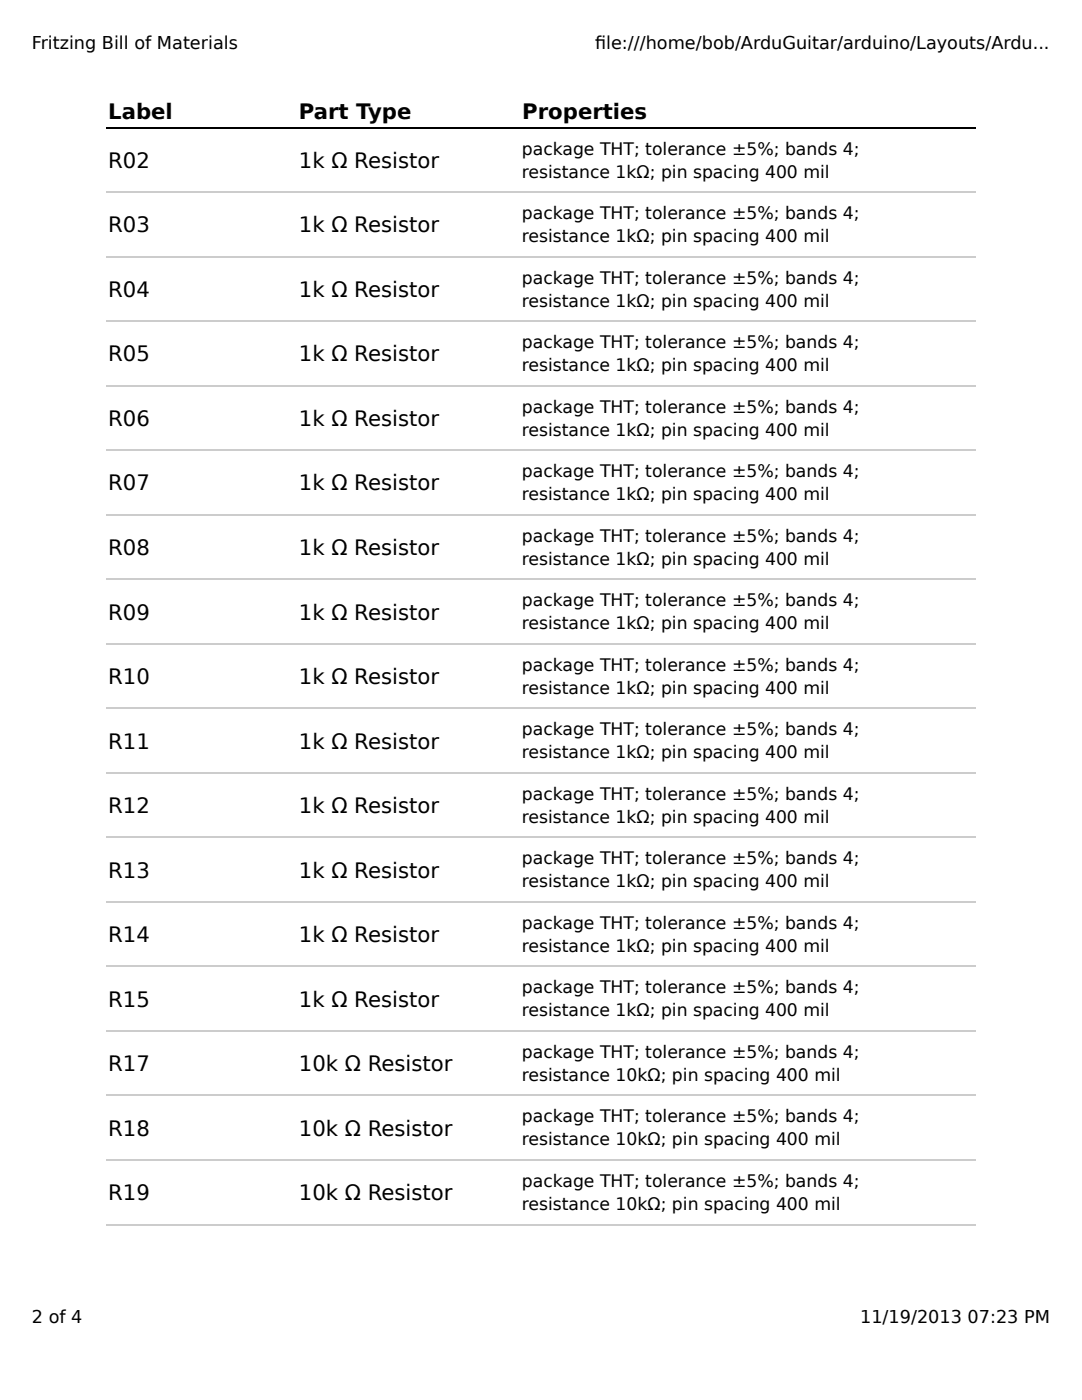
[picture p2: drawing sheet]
<svg xmlns="http://www.w3.org/2000/svg" width="216mm" height="279mm" viewBox="0 0 216 279" stroke-linecap="round" stroke-linejoin="round" font-family="sans-serif">
<defs><g id="words">
<g font-size="4.2">
<text x="21.6" y="23.7">Label</text>
<text x="59.6" y="23.7">Part Type</text>
<text x="104.2" y="23.7">Properties</text>
<text x="21.6" y="33.5">R02</text>
<text x="59.6" y="33.5">1k Ω Resistor</text>
<text x="21.6" y="46.4">R03</text>
<text x="59.6" y="46.4">1k Ω Resistor</text>
<text x="21.6" y="59.3">R04</text>
<text x="59.6" y="59.3">1k Ω Resistor</text>
<text x="21.6" y="72.1">R05</text>
<text x="59.6" y="72.1">1k Ω Resistor</text>
<text x="21.6" y="85">R06</text>
<text x="59.6" y="85">1k Ω Resistor</text>
<text x="21.6" y="97.9">R07</text>
<text x="59.6" y="97.9">1k Ω Resistor</text>
<text x="21.6" y="110.8">R08</text>
<text x="59.6" y="110.8">1k Ω Resistor</text>
<text x="21.6" y="123.6">R09</text>
<text x="59.6" y="123.6">1k Ω Resistor</text>
<text x="21.6" y="136.5">R10</text>
<text x="59.6" y="136.5">1k Ω Resistor</text>
<text x="21.6" y="149.4">R11</text>
<text x="59.6" y="149.4">1k Ω Resistor</text>
<text x="21.6" y="162.3">R12</text>
<text x="59.6" y="162.3">1k Ω Resistor</text>
<text x="21.6" y="175.1">R13</text>
<text x="59.6" y="175.1">1k Ω Resistor</text>
<text x="21.6" y="188">R14</text>
<text x="59.6" y="188">1k Ω Resistor</text>
<text x="21.6" y="200.9">R15</text>
<text x="59.6" y="200.9">1k Ω Resistor</text>
<text x="21.6" y="213.8">R17</text>
<text x="59.6" y="213.8">10k Ω Resistor</text>
<text x="21.6" y="226.7">R18</text>
<text x="59.6" y="226.7">10k Ω Resistor</text>
<text x="21.6" y="239.5">R19</text>
<text x="59.6" y="239.5">10k Ω Resistor</text>
</g>
<g font-size="3.5">
<text x="6.3" y="9.9">Fritzing Bill of Materials</text>
<text x="118.7" y="9.9">f</text>
<text x="118.7" y="9.9">ile:///home/bob/ArduGuitar/arduino/Layouts/Ardu...</text>
<text x="6.3" y="264.1">2 of 4</text>
<text x="171.6" y="264.1">11/19/2013 07:23 PM</text>
</g>
<g font-size="3.4">
<text x="104.1" y="30.9">package THT; tolerance ±5%; bands 4;</text>
<text x="104.1" y="35.4">resistance 1kΩ; pin spacing 400 mil</text>
<text x="104.1" y="43.7">package THT; tolerance ±5%; bands 4;</text>
<text x="104.1" y="48.3">resistance 1kΩ; pin spacing 400 mil</text>
<text x="104.1" y="56.6">package THT; tolerance ±5%; bands 4;</text>
<text x="104.1" y="61.2">resistance 1kΩ; pin spacing 400 mil</text>
<text x="104.1" y="69.5">package THT; tolerance ±5%; bands 4;</text>
<text x="104.1" y="74.1">resistance 1kΩ; pin spacing 400 mil</text>
<text x="104.1" y="82.4">package THT; tolerance ±5%; bands 4;</text>
<text x="104.1" y="87">resistance 1kΩ; pin spacing 400 mil</text>
<text x="104.1" y="95.2">package THT; tolerance ±5%; bands 4;</text>
<text x="104.1" y="99.8">resistance 1kΩ; pin spacing 400 mil</text>
<text x="104.1" y="108.1">package THT; tolerance ±5%; bands 4;</text>
<text x="104.1" y="112.7">resistance 1kΩ; pin spacing 400 mil</text>
<text x="104.1" y="121">package THT; tolerance ±5%; bands 4;</text>
<text x="104.1" y="125.6">resistance 1kΩ; pin spacing 400 mil</text>
<text x="104.1" y="133.9">package THT; tolerance ±5%; bands 4;</text>
<text x="104.1" y="138.5">resistance 1kΩ; pin spacing 400 mil</text>
<text x="104.1" y="146.7">package THT; tolerance ±5%; bands 4;</text>
<text x="104.1" y="151.3">resistance 1kΩ; pin spacing 400 mil</text>
<text x="104.1" y="159.6">package THT; tolerance ±5%; bands 4;</text>
<text x="104.1" y="164.2">resistance 1kΩ; pin spacing 400 mil</text>
<text x="104.1" y="172.5">package THT; tolerance ±5%; bands 4;</text>
<text x="104.1" y="177.1">resistance 1kΩ; pin spacing 400 mil</text>
<text x="104.1" y="185.4">package THT; tolerance ±5%; bands 4;</text>
<text x="104.1" y="190">resistance 1kΩ; pin spacing 400 mil</text>
<text x="104.1" y="198.3">package THT; tolerance ±5%; bands 4;</text>
<text x="104.1" y="202.8">resistance 1kΩ; pin spacing 400 mil</text>
<text x="104.1" y="211.1">package THT; tolerance ±5%; bands 4;</text>
<text x="104.1" y="215.7">resistance 10kΩ; pin spacing 400 mil</text>
<text x="104.1" y="224">package THT; tolerance ±5%; bands 4;</text>
<text x="104.1" y="228.6">resistance 10kΩ; pin spacing 400 mil</text>
<text x="104.1" y="236.9">package THT; tolerance ±5%; bands 4;</text>
<text x="104.1" y="241.5">resistance 10kΩ; pin spacing 400 mil</text>
</g>
</g></defs>
<path d="M21.2 25.5h173.5" fill="none" stroke="#000" stroke-width=".26"/>
<g fill="none" stroke="#ccc" stroke-width=".26">
<path d="M21.2 38.4h173.5M21.2 51.2h173.5M21.2 64.1h173.5M21.2 77h173.5M21.2 89.9h173.5M21.2 102.7h173.5M21.2 115.6h173.5M21.2 128.5h173.5M21.2 141.4h173.5M21.2 154.2h173.5M21.2 167.1h173.5M21.2 180h173.5"/>
<path d="M21.2 192.9h173.5M21.2 205.7h173.5M21.2 218.6h173.5M21.2 231.5h173.5M21.2 244.4h173.5"/>
</g>
<use href="#words"/>
</svg>
